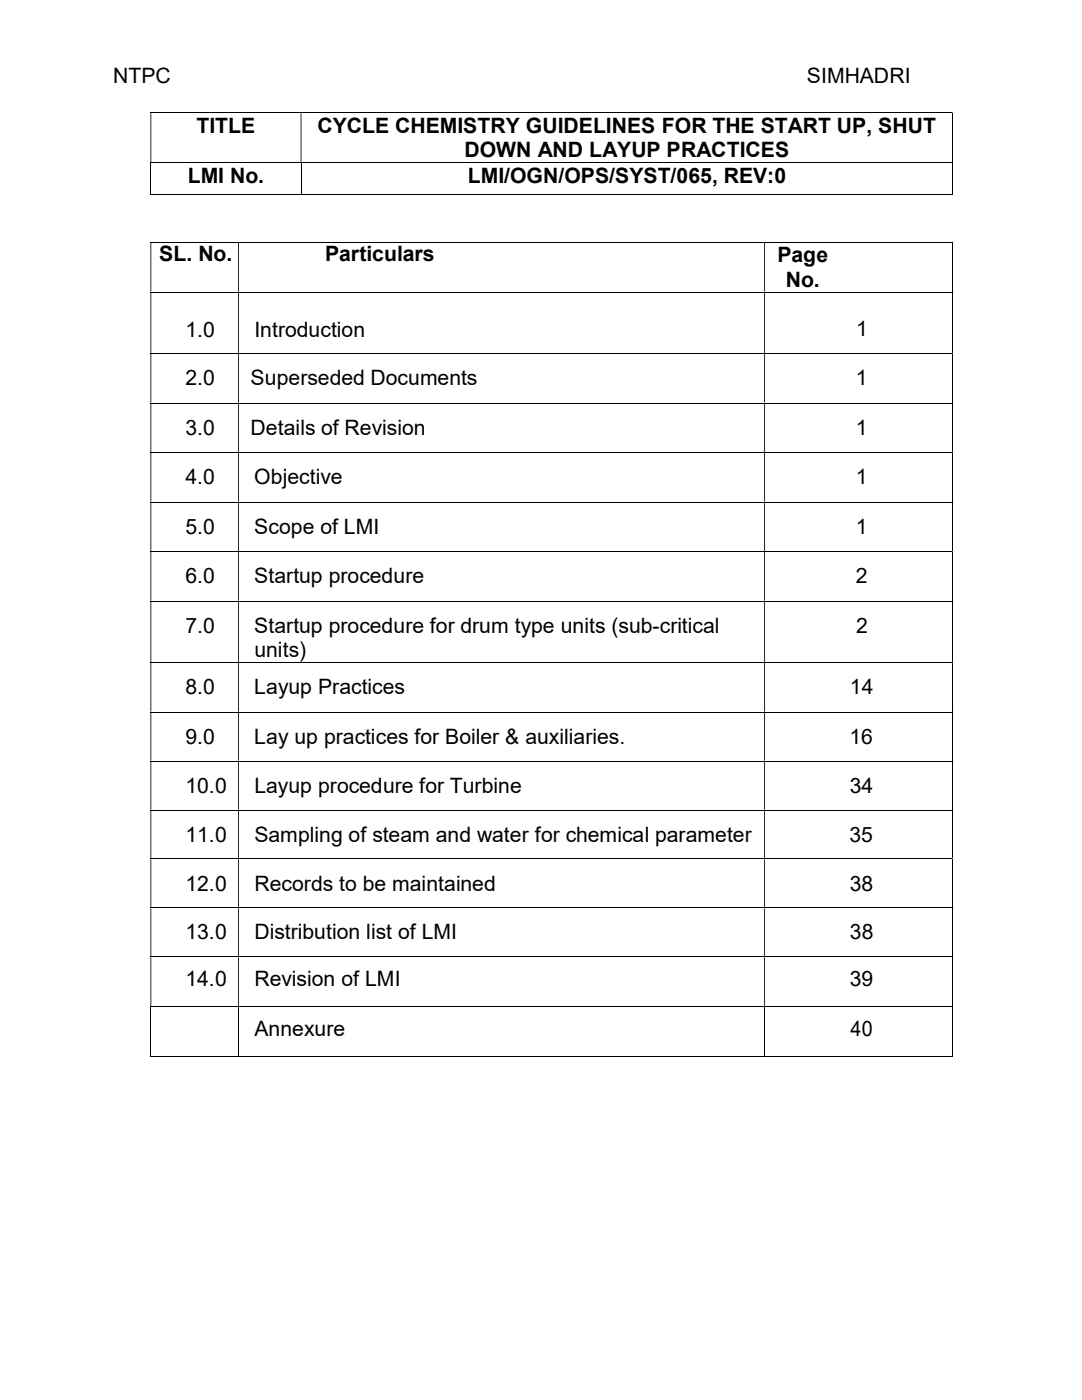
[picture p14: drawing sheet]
<svg xmlns="http://www.w3.org/2000/svg" width="216mm" height="279mm" viewBox="0 0 216 279" stroke-linecap="round" stroke-linejoin="round" font-family="sans-serif">
<defs><g id="words">
<g font-size="4.2">
<text x="22.6" y="16.6">NTPC</text>
<text x="161" y="16.6">SIMHADRI</text>
<text x="39.2" y="26.5">TITLE</text>
<text x="63.4" y="26.5">CYCLE CHEMISTRY GUIDELINES FOR THE START UP, SHUT</text>
<text x="92.7" y="31.4">DOWN AND LAYUP PRACTICES</text>
<text x="37.5" y="36.5">LMI No.</text>
<text x="93.3" y="36.5">LMI/OGN/OPS/SYST/065, REV:0</text>
<text x="31.8" y="52.2">SL. No.</text>
<text x="64.9" y="52.2">Particulars</text>
<text x="155.1" y="52.4">Page</text>
<text x="156.8" y="57.2">No.</text>
<text x="37" y="67.2">1.0</text>
<text x="50.8" y="67.2">Introduction</text>
<text x="170.8" y="67.1">1</text>
<text x="37" y="76.8">2.0</text>
<text x="50" y="76.8">Superseded Documents</text>
<text x="170.7" y="76.8">1</text>
<text x="37" y="86.7">3.0</text>
<text x="50" y="86.7">Details of Revision</text>
<text x="170.7" y="86.7">1</text>
<text x="37" y="96.6">4.0</text>
<text x="50.7" y="96.6">Objective</text>
<text x="170.8" y="96.6">1</text>
<text x="37" y="106.6">5.0</text>
<text x="50.7" y="106.6">Scope of LMI</text>
<text x="170.8" y="106.6">1</text>
<text x="37" y="116.4">6.0</text>
<text x="50.7" y="116.4">Startup procedure</text>
<text x="170.8" y="116.4">2</text>
<text x="37" y="126.3">7.0</text>
<text x="50.7" y="126.3">Startup procedure for drum type units (sub-critical</text>
<text x="50.8" y="131.1">units)</text>
<text x="170.8" y="126.3">2</text>
<text x="37" y="138.6">8.0</text>
<text x="50.7" y="138.6">Layup Practices</text>
<text x="169.6" y="138.6">14</text>
<text x="37" y="148.4">9.0</text>
<text x="50.7" y="148.4">Lay up practices for Boiler &amp; auxiliaries.</text>
<text x="169.5" y="148.4">16</text>
<text x="37" y="158.2">10.0</text>
<text x="50.8" y="158.2">Layup procedure for Turbine</text>
<text x="169.6" y="158.2">34</text>
<text x="37" y="168">11.0</text>
<text x="50.8" y="168">Sampling of steam and water for chemical parameter</text>
<text x="169.5" y="168">35</text>
<text x="37" y="177.8">12.0</text>
<text x="50.8" y="177.8">Records to be maintained</text>
<text x="169.5" y="177.8">38</text>
<text x="37" y="187.5">13.0</text>
<text x="50.8" y="187.5">Distribution list of LMI</text>
<text x="169.6" y="187.5">38</text>
<text x="37" y="196.8">14.0</text>
<text x="50.8" y="196.8">Revision of LMI</text>
<text x="169.6" y="196.8">39</text>
<text x="50.8" y="206.8">Annexure</text>
<text x="169.7" y="206.8">40</text>
</g>
</g></defs>
<g fill="none" stroke="#000" stroke-width=".2">
<path d="M30 22.5h160M30 32.5h160M30 38.9h30M30.1 32.6v6.3M60.1 32.6v6.3M60.2 38.9h129.8M190.1 22.6v9.8M190.1 32.6v6.3M30 48.3h160M30 58.3h160M190.1 48.4v9.8M190.1 58.4v12"/>
<path d="M30 70.5h160M190.1 70.6v9.7M30 80.4h160M30 90.3h160M190.1 80.5v9.7M190.1 90.4v9.7M30 100.2h160M30 110.1h160M30 120h160M190.1 100.3v9.7M190.1 110.2v9.7M30 132.2h160"/>
<path d="M190.1 120.1v12M190.1 132.3v9.7M30 142.1h160M30 151.9h160M190.1 142.2v9.6M190.1 152v9.6M30 161.7h160M30 171.4h160M190.1 161.8v9.5M190.1 171.5v9.6M30 181.2h160M30 191h160"/>
<path d="M190.1 181.3v9.6M190.1 191.1v9.7M30 200.9h160M30 210.8h17.5M30.1 201v9.9M47.6 201v9.9M47.7 210.8h104.8M152.6 201v9.9M152.7 210.8h37.3M190.1 201v9.9"/>
</g>
<g fill="#000">
<path d="M190 22.4h.2v.2h-.2zM30 22.6h.2v9.8h-.2zM60 22.6h.2v9.8h-.2z" fill-rule="evenodd"/>
<path d="M190 48.3h.2v.1h-.2zM30 48.4h.2v9.8h-.2zM47.5 48.4h.2v9.8h-.2zM152.5 48.4h.2v9.8h-.2z" fill-rule="evenodd"/>
<path d="M190 58.2h.2v.2h-.2zM30 58.4h.2v12h-.2zM47.5 58.4h.2v12h-.2zM152.5 58.4h.2v12h-.2z" fill-rule="evenodd"/>
<path d="M190 70.4h.2v.2h-.2zM30 70.6h.2v9.7h-.2zM47.5 70.6h.2v9.7h-.2zM152.5 70.6h.2v9.7h-.2z" fill-rule="evenodd"/>
<path d="M190 80.3h.2v.2h-.2zM30 80.5h.2v9.7h-.2zM47.5 80.5h.2v9.7h-.2zM152.5 80.5h.2v9.7h-.2z" fill-rule="evenodd"/>
<path d="M190 90.2h.2v.2h-.2zM30 90.4h.2v9.7h-.2zM47.5 90.4h.2v9.7h-.2zM152.5 90.4h.2v9.7h-.2z" fill-rule="evenodd"/>
<path d="M190 100.1h.2v.2h-.2zM30 100.3h.2v9.7h-.2zM47.5 100.3h.2v9.7h-.2zM152.5 100.3h.2v9.7h-.2z" fill-rule="evenodd"/>
<path d="M190 110h.2v.2h-.2zM30 110.2h.2v9.7h-.2zM47.5 110.2h.2v9.7h-.2zM152.5 110.2h.2v9.7h-.2z" fill-rule="evenodd"/>
<path d="M190 119.9h.2v.2h-.2zM30 120.1h.2v12h-.2zM47.5 120.1h.2v12h-.2zM152.5 120.1h.2v12h-.2z" fill-rule="evenodd"/>
<path d="M190 132.1h.2v.2h-.2zM30 132.3h.2v9.7h-.2zM47.5 132.3h.2v9.7h-.2zM152.5 132.3h.2v9.7h-.2z" fill-rule="evenodd"/>
<path d="M190 142h.2v.2h-.2zM30 142.2h.2v9.6h-.2zM47.5 142.2h.2v9.6h-.2zM152.5 142.2h.2v9.6h-.2z" fill-rule="evenodd"/>
<path d="M190 151.8h.2v.2h-.2zM30 152h.2v9.6h-.2zM47.5 152h.2v9.6h-.2zM152.5 152h.2v9.6h-.2z" fill-rule="evenodd"/>
<path d="M190 161.6h.2v.2h-.2zM30 161.8h.2v9.5h-.2zM47.5 161.8h.2v9.5h-.2zM152.5 161.8h.2v9.5h-.2z" fill-rule="evenodd"/>
<path d="M190 171.3h.2v.2h-.2zM30 171.5h.2v9.6h-.2zM47.5 171.5h.2v9.6h-.2zM152.5 171.5h.2v9.6h-.2z" fill-rule="evenodd"/>
<path d="M190 181.1h.2v.2h-.2zM30 181.3h.2v9.6h-.2zM47.5 181.3h.2v9.6h-.2zM152.5 181.3h.2v9.6h-.2z" fill-rule="evenodd"/>
<path d="M190 190.9h.2v.2h-.2zM30 191.1h.2v9.7h-.2zM47.5 191.1h.2v9.7h-.2zM152.5 191.1h.2v9.7h-.2z" fill-rule="evenodd"/>
</g>
<path d="M190 32.4h.2v.2h-.2zM190 38.8h.2v.1h-.2zM190 200.8h.2v.2h-.2zM190 210.7h.2v.2h-.2z" fill="#000"/>
<use href="#words"/>
</svg>
